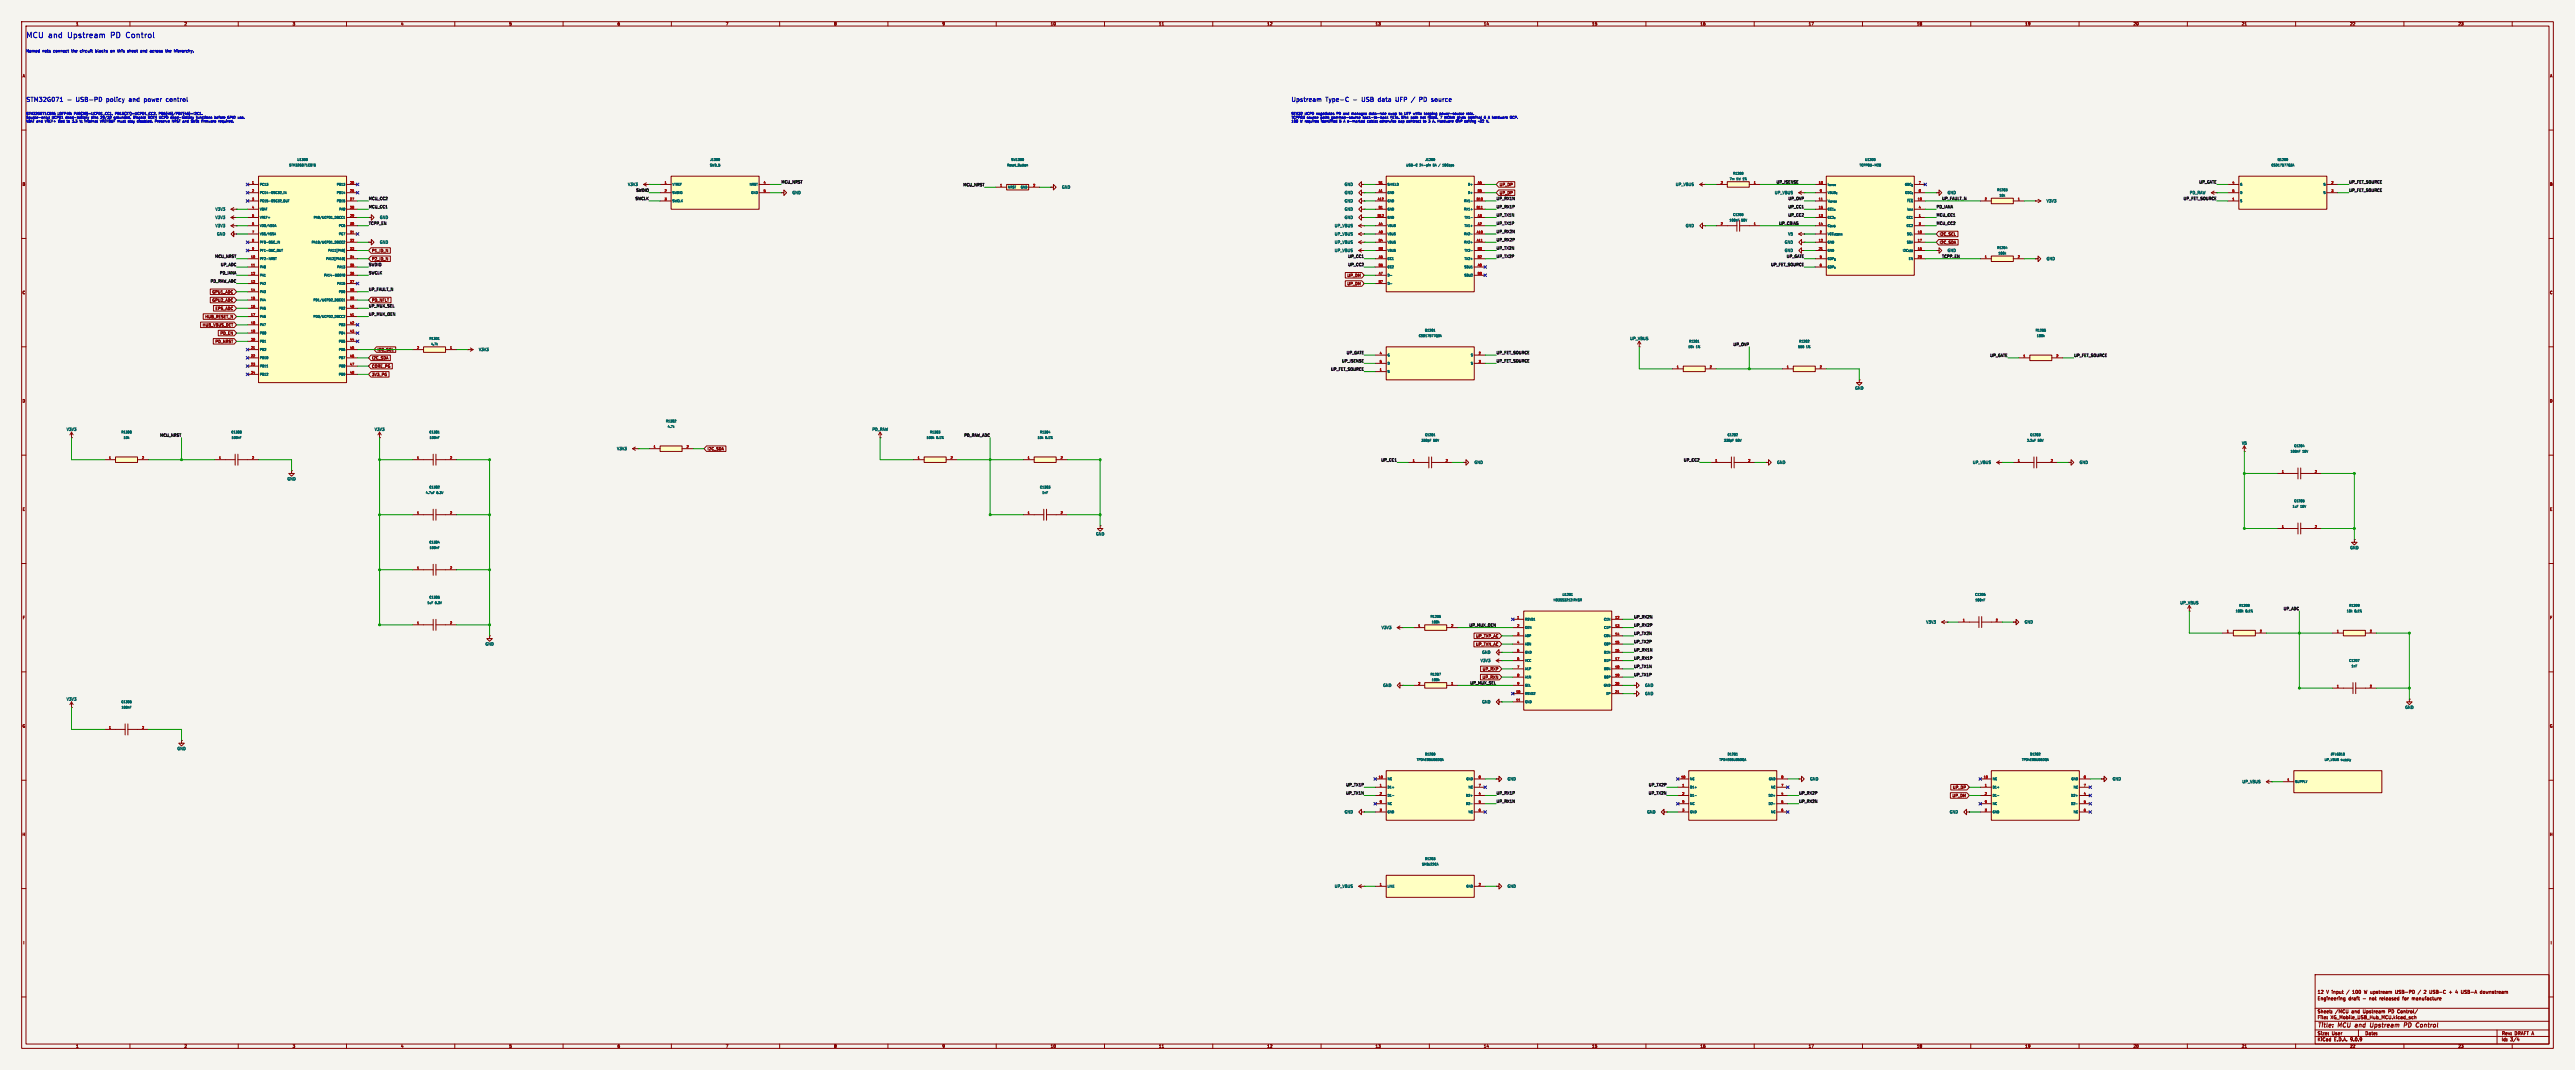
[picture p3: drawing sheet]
<svg xmlns="http://www.w3.org/2000/svg" width="1189mm" height="494mm" viewBox="0 0 1189 494" stroke-linecap="round" stroke-linejoin="round" font-family="sans-serif">
<defs><g id="words">
<g font-size="3.5" fill="#0000c2">
<text x="12" y="18">MCU and</text>
<text x="31" y="18">Upstream</text>
<text x="51" y="18">PD Control</text>
</g>
<g font-size="2.8" fill="#0000c2">
<text x="12" y="47">STM32G071</text>
<text x="35" y="47">USB-PD</text>
<text x="49" y="47">policy</text>
<text x="59" y="47">and</text>
<text x="66" y="47">power</text>
<text x="77" y="47">control</text>
<text x="596" y="47">Upstream</text>
<text x="612" y="47">Type-C</text>
<text x="629" y="47">USB data</text>
<text x="644" y="47">UFP /</text>
<text x="655" y="47">PD source</text>
</g>
<g font-size="2.8" fill="#840000">
<text x="1070" y="475">Title:</text>
<text x="1080" y="475">MCU</text>
<text x="1088" y="475">and</text>
<text x="1096" y="475">Upstream</text>
<text x="1113" y="475">PD</text>
<text x="1119" y="475">Control</text>
</g>
<g font-size="2.1" fill="#840000">
<text x="1070" y="462">Engineering</text>
<text x="1070" y="459">12</text>
<text x="1074" y="459">V input</text>
<text x="1084" y="459">/</text>
<text x="1084" y="462">draft</text>
<text x="1087" y="459">100</text>
<text x="1091" y="462">-</text>
<text x="1092" y="459">W upstream</text>
<text x="1094" y="462">not</text>
<text x="1099" y="462">released</text>
<text x="1107" y="459">USB-PD</text>
<text x="1110" y="462">for</text>
<text x="1114" y="462">manufacture</text>
<text x="1120" y="459">2</text>
<text x="1123" y="459">USB-C</text>
<text x="1135" y="459">4</text>
<text x="1138" y="459">USB-A</text>
<text x="1147" y="459">downstream</text>
<text x="1070" y="468">Sheet:</text>
<text x="1078" y="468">/MCU</text>
<text x="1086" y="468">and</text>
<text x="1091" y="468">Upstream</text>
<text x="1103" y="468">PD Control/</text>
<text x="1070" y="470">File:</text>
<text x="1076" y="470">XG_Mobile_USB_Hub_MCU.kicad_sch</text>
<text x="1070" y="478">Size:</text>
<text x="1077" y="478">User</text>
<text x="1092" y="478">Date:</text>
<text x="1155" y="478">Rev:</text>
<text x="1161" y="478">DRAFT A</text>
<text x="1070" y="481">KiCad</text>
<text x="1078" y="481">E.D.A.</text>
<text x="1085" y="481">9.0.9</text>
<text x="1155" y="481">Id:</text>
<text x="1159" y="481">3/4</text>
</g>
<g font-size="1.8" fill="#840000">
<text x="35" y="12">1</text>
<text x="85" y="12">2</text>
<text x="135" y="12">3</text>
<text x="185" y="12">4</text>
<text x="235" y="12">5</text>
<text x="285" y="12">6</text>
<text x="335" y="12">7</text>
<text x="385" y="12">8</text>
<text x="435" y="12">9</text>
<text x="485" y="12">10</text>
<text x="535" y="12">11</text>
<text x="585" y="12">12</text>
<text x="635" y="12">13</text>
<text x="685" y="12">14</text>
<text x="735" y="12">15</text>
<text x="785" y="12">16</text>
<text x="835" y="12">17</text>
<text x="885" y="12">18</text>
<text x="935" y="12">19</text>
<text x="985" y="12">20</text>
<text x="1035" y="12">21</text>
<text x="1085" y="12">22</text>
<text x="1135" y="12">23</text>
<text x="10" y="36">A</text>
<text x="1177" y="36">A</text>
<text x="10" y="86">B</text>
<text x="692" y="90">UP_DP</text>
<text x="692" y="86">UP_DP</text>
<text x="1177" y="86">B</text>
<text x="896" y="113">I2C_SDA</text>
<text x="896" y="109">I2C_SCL</text>
<text x="172" y="117">P1_ID_N</text>
<text x="172" y="120">P2_ID_N</text>
<text x="622" y="128">UP_DM</text>
<text x="622" y="132">UP_DM</text>
<text x="10" y="136">C</text>
<text x="98" y="136">GPU1_ADC</text>
<text x="1177" y="136">C</text>
<text x="98" y="139">GPU2_ADC</text>
<text x="99" y="143">EPS_ADC</text>
<text x="172" y="139">PD_NFLT</text>
<text x="95" y="147">HUB_RESET_N</text>
<text x="93" y="151">HUB_VBUS_DET</text>
<text x="102" y="155">PD_EN</text>
<text x="99" y="158">PD_NRST</text>
<text x="172" y="166">I2C_SDA</text>
<text x="174" y="162">I2C_SCL</text>
<text x="172" y="170">CORE_PG</text>
<text x="172" y="174">3V3_PG</text>
<text x="10" y="186">D</text>
<text x="1177" y="186">D</text>
<text x="327" y="208">I2C_SDA</text>
<text x="10" y="236">E</text>
<text x="1177" y="236">E</text>
<text x="10" y="286">F</text>
<text x="1177" y="286">F</text>
<text x="681" y="298">UP_TXN_AC</text>
<text x="681" y="294">UP_TXP_AC</text>
<text x="684" y="310">UP_RXP</text>
<text x="684" y="313">UP_RXN</text>
<text x="10" y="336">G</text>
<text x="1177" y="336">G</text>
<text x="902" y="364">UP_DP</text>
<text x="901" y="368">UP_DM</text>
<text x="10" y="386">H</text>
<text x="1177" y="386">H</text>
<text x="11" y="436">I</text>
<text x="1178" y="436">I</text>
<text x="35" y="484">1</text>
<text x="85" y="484">2</text>
<text x="135" y="484">3</text>
<text x="185" y="484">4</text>
<text x="235" y="484">5</text>
<text x="285" y="484">6</text>
<text x="335" y="484">7</text>
<text x="385" y="484">8</text>
<text x="435" y="484">9</text>
<text x="485" y="484">10</text>
<text x="535" y="484">11</text>
<text x="585" y="484">12</text>
<text x="635" y="484">13</text>
<text x="685" y="484">14</text>
<text x="735" y="484">15</text>
<text x="785" y="484">16</text>
<text x="835" y="484">17</text>
<text x="885" y="484">18</text>
<text x="935" y="484">19</text>
<text x="985" y="484">20</text>
<text x="1035" y="484">21</text>
<text x="1085" y="484">22</text>
<text x="1135" y="484">23</text>
</g>
<g font-size="1.8" fill="#0000c2">
<text x="12" y="24">Named</text>
<text x="20" y="24">nets</text>
<text x="25" y="24">connect</text>
<text x="33" y="24">the</text>
<text x="37" y="24">circuit</text>
<text x="45" y="24">blocks</text>
<text x="52" y="24">on</text>
<text x="55" y="24">this</text>
<text x="60" y="24">sheet</text>
<text x="66" y="24">and</text>
<text x="71" y="24">across</text>
<text x="78" y="24">the</text>
<text x="83" y="24">hierarchy.</text>
</g>
<g font-size="1.8" fill="#006464">
<text x="290" y="86">V3V3</text>
<text x="366" y="90">GND</text>
<text x="490" y="87">GND</text>
<text x="621" y="90">GND</text>
<text x="621" y="86">GND</text>
<text x="774" y="86">UP_VBUS</text>
<text x="819" y="90">UP_VBUS</text>
<text x="899" y="90">GND</text>
<text x="1011" y="90">PD_RAW</text>
<text x="621" y="94">GND</text>
<text x="945" y="94">V3V3</text>
<text x="99" y="101">V3V3</text>
<text x="99" y="97">V3V3</text>
<text x="175" y="101">GND</text>
<text x="621" y="97">GND</text>
<text x="621" y="101">GND</text>
<text x="99" y="105">V3V3</text>
<text x="616" y="105">UP_VBUS</text>
<text x="778" y="105">GND</text>
<text x="100" y="109">GND</text>
<text x="175" y="113">GND</text>
<text x="616" y="109">UP_VBUS</text>
<text x="616" y="113">UP_VBUS</text>
<text x="824" y="113">GND</text>
<text x="826" y="109">V5</text>
<text x="616" y="116">UP_VBUS</text>
<text x="824" y="116">GND</text>
<text x="899" y="116">GND</text>
<text x="945" y="120">GND</text>
<text x="753" y="157">UP_VBUS</text>
<text x="221" y="162">V3V3</text>
<text x="856" y="180">GND</text>
<text x="31" y="199">V3V3</text>
<text x="173" y="199">V3V3</text>
<text x="403" y="199">PD_RAW</text>
<text x="285" y="208">V3V3</text>
<text x="1035" y="205">V5</text>
<text x="681" y="214">GND</text>
<text x="820" y="214">GND</text>
<text x="911" y="214">UP_VBUS</text>
<text x="960" y="214">GND</text>
<text x="133" y="222">GND</text>
<text x="506" y="247">GND</text>
<text x="1085" y="254">GND</text>
<text x="1007" y="279">UP_VBUS</text>
<text x="889" y="288">V3V3</text>
<text x="935" y="288">GND</text>
<text x="638" y="290">V3V3</text>
<text x="224" y="298">GND</text>
<text x="684" y="306">V3V3</text>
<text x="684" y="302">GND</text>
<text x="639" y="317">GND</text>
<text x="759" y="317">GND</text>
<text x="31" y="323">V3V3</text>
<text x="759" y="321">GND</text>
<text x="684" y="325">GND</text>
<text x="1110" y="327">GND</text>
<text x="82" y="346">GND</text>
<text x="696" y="360">GND</text>
<text x="836" y="360">GND</text>
<text x="975" y="360">GND</text>
<text x="1035" y="362">UP_VBUS</text>
<text x="621" y="376">GND</text>
<text x="760" y="376">GND</text>
<text x="900" y="376">GND</text>
<text x="616" y="410">UP_VBUS</text>
<text x="696" y="410">GND</text>
</g>
<g font-size="1.8" fill="#0f0f0f">
<text x="294" y="89">SWDIO</text>
<text x="361" y="85">MCU_NRST</text>
<text x="445" y="86">MCU_NRST</text>
<text x="820" y="85">UP_ISENSE</text>
<text x="1015" y="85">UP_GATE</text>
<text x="1085" y="89">UP_FET_SOURCE</text>
<text x="1085" y="85">UP_FET_SOURCE</text>
<text x="170" y="92">MCU_CC2</text>
<text x="293" y="92">SWCLK</text>
<text x="691" y="92">UP_RX1N</text>
<text x="826" y="92">UP_OVP</text>
<text x="897" y="92">UP_FAULT_N</text>
<text x="1008" y="92">UP_FET_SOURCE</text>
<text x="170" y="96">MCU_CC1</text>
<text x="691" y="96">UP_RX1P</text>
<text x="691" y="100">UP_TX1N</text>
<text x="826" y="96">UP_CC1</text>
<text x="826" y="100">UP_CC2</text>
<text x="894" y="96">PD_IANA</text>
<text x="894" y="100">MCU_CC1</text>
<text x="170" y="104">TCPP_EN</text>
<text x="691" y="104">UP_TX1P</text>
<text x="691" y="108">UP_RX2N</text>
<text x="821" y="104">UP_CBIAS</text>
<text x="894" y="104">MCU_CC2</text>
<text x="691" y="111">UP_RX2P</text>
<text x="99" y="119">MCU_NRST</text>
<text x="622" y="119">UP_CC1</text>
<text x="691" y="115">UP_TX2N</text>
<text x="691" y="119">UP_TX2P</text>
<text x="825" y="119">UP_GATE</text>
<text x="897" y="119">TCPP_EN</text>
<text x="102" y="123">UP_ADC</text>
<text x="170" y="123">SWDIO</text>
<text x="622" y="123">UP_CC2</text>
<text x="818" y="123">UP_FET_SOURCE</text>
<text x="97" y="130">PD_RAW_ADC</text>
<text x="101" y="127">PD_IANA</text>
<text x="170" y="127">SWCLK</text>
<text x="170" y="134">UP_FAULT_N</text>
<text x="170" y="142">UP_MUX_SEL</text>
<text x="170" y="146">UP_MUX_OEN</text>
<text x="800" y="160">UP_OVP</text>
<text x="619" y="167">UP_ISENSE</text>
<text x="622" y="164">UP_GATE</text>
<text x="691" y="164">UP_FET_SOURCE</text>
<text x="691" y="167">UP_FET_SOURCE</text>
<text x="919" y="165">UP_GATE</text>
<text x="958" y="165">UP_FET_SOURCE</text>
<text x="614" y="171">UP_FET_SOURCE</text>
<text x="74" y="202">MCU_NRST</text>
<text x="445" y="202">PD_RAW_ADC</text>
<text x="638" y="213">UP_CC1</text>
<text x="777" y="213">UP_CC2</text>
<text x="1054" y="282">UP_ADC</text>
<text x="754" y="285">UP_RX2N</text>
<text x="678" y="289">UP_MUX_OEN</text>
<text x="754" y="289">UP_RX2P</text>
<text x="754" y="293">UP_TX2N</text>
<text x="754" y="297">UP_TX2P</text>
<text x="754" y="301">UP_RX1N</text>
<text x="754" y="304">UP_RX1P</text>
<text x="754" y="308">UP_TX1N</text>
<text x="679" y="316">UP_MUX_SEL</text>
<text x="754" y="312">UP_TX1P</text>
<text x="621" y="363">UP_TX1P</text>
<text x="761" y="363">UP_TX2P</text>
<text x="621" y="367">UP_TX1N</text>
<text x="691" y="371">UP_RX1N</text>
<text x="691" y="367">UP_RX1P</text>
<text x="761" y="367">UP_TX2N</text>
<text x="831" y="371">UP_RX2N</text>
<text x="831" y="367">UP_RX2P</text>
</g>
<g font-size="1.5" fill="#0000c2">
<text x="12" y="53">STM32G071CBT6</text>
<text x="27" y="53">LQFP48:</text>
<text x="34" y="53">PA8(28)=UCPD1_CC1,</text>
<text x="54" y="53">PB15(27)=UCPD1_CC2,</text>
<text x="74" y="53">PB6(45)/PB7(46)=I2C1.</text>
<text x="596" y="53">STM32</text>
<text x="603" y="53">UCPD</text>
<text x="608" y="53">negotiates</text>
<text x="618" y="53">PD</text>
<text x="621" y="53">and</text>
<text x="625" y="53">manages</text>
<text x="633" y="53">data-role</text>
<text x="643" y="53">swap</text>
<text x="648" y="53">to</text>
<text x="650" y="53">UFP</text>
<text x="655" y="53">while</text>
<text x="660" y="53">keeping</text>
<text x="667" y="53">power-source</text>
<text x="680" y="53">role.</text>
<text x="12" y="55">Source-only:</text>
<text x="12" y="57">VBAT and</text>
<text x="21" y="57">VREF+</text>
<text x="24" y="55">UCPD1</text>
<text x="27" y="57">tied</text>
<text x="31" y="55">dead-battery</text>
<text x="32" y="57">to</text>
<text x="34" y="57">3.3</text>
<text x="38" y="57">V;</text>
<text x="40" y="57">internal</text>
<text x="43" y="55">pins</text>
<text x="47" y="55">29/32</text>
<text x="48" y="57">VREFBUF</text>
<text x="54" y="55">grounded.</text>
<text x="56" y="57">must</text>
<text x="61" y="57">stay</text>
<text x="63" y="55">Disable</text>
<text x="66" y="57">disabled.</text>
<text x="70" y="55">BOTH UCPD</text>
<text x="74" y="57">Preserve</text>
<text x="81" y="55">dead-battery</text>
<text x="82" y="57">NRST and</text>
<text x="92" y="57">SWD; firmware</text>
<text x="93" y="55">functions</text>
<text x="101" y="55">before</text>
<text x="105" y="57">required.</text>
<text x="108" y="55">GPIO</text>
<text x="113" y="55">use.</text>
<text x="596" y="55">TCPP03</text>
<text x="596" y="57">100</text>
<text x="600" y="57">W requires</text>
<text x="604" y="55">source</text>
<text x="610" y="55">path:</text>
<text x="610" y="57">identified</text>
<text x="615" y="55">common-source</text>
<text x="619" y="57">5</text>
<text x="621" y="57">A e-marked</text>
<text x="630" y="55">back-to-back</text>
<text x="633" y="57">cable;</text>
<text x="639" y="57">otherwise</text>
<text x="643" y="55">FETs.</text>
<text x="648" y="57">cap</text>
<text x="648" y="55">Sink</text>
<text x="652" y="57">contract</text>
<text x="653" y="55">path</text>
<text x="658" y="55">not</text>
<text x="660" y="57">to</text>
<text x="661" y="55">fitted.</text>
<text x="662" y="57">3</text>
<text x="664" y="57">A.</text>
<text x="667" y="57">Hardware</text>
<text x="667" y="55">7</text>
<text x="669" y="55">mOhm</text>
<text x="675" y="55">gives</text>
<text x="676" y="57">OVP ceiling</text>
<text x="681" y="55">nominal</text>
<text x="686" y="57">~22</text>
<text x="688" y="55">6</text>
<text x="690" y="55">A hardware</text>
<text x="701" y="55">OCP.</text>
</g>
<g font-size="1.4" fill="#006464">
<text x="133" y="77">STM32G071CBT6</text>
<text x="137" y="74">U1300</text>
<text x="328" y="77">SWD_5</text>
<text x="328" y="74">J1300</text>
<text x="465" y="77">Reset_Button</text>
<text x="467" y="74">SW1300</text>
<text x="649" y="77">USB-C</text>
<text x="655" y="77">24-pin</text>
<text x="658" y="74">J1200</text>
<text x="662" y="77">5A</text>
<text x="667" y="77">10Gbps</text>
<text x="858" y="77">TCPP03-M20</text>
<text x="861" y="74">U1200</text>
<text x="1049" y="77">CSD17577Q3A</text>
<text x="1052" y="74">Q1200</text>
<text x="799" y="83">7m</text>
<text x="800" y="81">R1200</text>
<text x="802" y="83">1W</text>
<text x="805" y="83">1%</text>
<text x="120" y="86">PC13</text>
<text x="120" y="90">PC14-OSC32_IN</text>
<text x="155" y="86">PB13</text>
<text x="155" y="90">PB14</text>
<text x="310" y="86">VTREF</text>
<text x="310" y="90">SWDIO</text>
<text x="346" y="86">NRST</text>
<text x="347" y="90">GND</text>
<text x="465" y="87">NRST</text>
<text x="471" y="87">GND</text>
<text x="641" y="86">SHIELD</text>
<text x="641" y="90">GND</text>
<text x="678" y="86">D+</text>
<text x="678" y="90">D+</text>
<text x="844" y="86">I_{sense}</text>
<text x="844" y="90">VBUS_{c}</text>
<text x="879" y="86">GDC_{g}</text>
<text x="879" y="90">GDC_{s}</text>
<text x="922" y="88">R1203</text>
<text x="1034" y="86">G</text>
<text x="1034" y="90">D</text>
<text x="1073" y="86">S</text>
<text x="1073" y="90">S</text>
<text x="120" y="93">PC15-OSC32_OUT</text>
<text x="155" y="93">PB15</text>
<text x="310" y="93">SWCLK</text>
<text x="641" y="93">GND</text>
<text x="676" y="93">RX1-</text>
<text x="844" y="93">V_{sense}</text>
<text x="880" y="93">~{FLG}</text>
<text x="923" y="91">10k</text>
<text x="1034" y="93">S</text>
<text x="120" y="97">VBAT</text>
<text x="120" y="101">VREF+</text>
<text x="145" y="101">PA9/UCPD1_DBCC1</text>
<text x="156" y="97">PA8</text>
<text x="641" y="97">GND</text>
<text x="641" y="101">GND</text>
<text x="676" y="97">RX1+</text>
<text x="676" y="101">TX1-</text>
<text x="800" y="100">C1200</text>
<text x="844" y="97">CC1_{c}</text>
<text x="844" y="101">CC2_{c}</text>
<text x="880" y="101">CC1</text>
<text x="880" y="97">I_{ANA}</text>
<text x="120" y="105">VDD/VDDA</text>
<text x="156" y="105">PC6</text>
<text x="641" y="105">VBUS</text>
<text x="676" y="105">TX1+</text>
<text x="798" y="102">100nF</text>
<text x="804" y="102">50V</text>
<text x="844" y="105">C_{BIAS}</text>
<text x="880" y="105">CC2</text>
<text x="120" y="109">VSS/VSSA</text>
<text x="120" y="113">PF0-OSC_IN</text>
<text x="144" y="113">PA10/UCPD1_DBCC2</text>
<text x="156" y="109">PC7</text>
<text x="641" y="109">VBUS</text>
<text x="641" y="113">VBUS</text>
<text x="676" y="109">RX2-</text>
<text x="676" y="113">RX2+</text>
<text x="844" y="109">VCC_{VCONN}</text>
<text x="844" y="113">GND</text>
<text x="880" y="113">SDA</text>
<text x="880" y="109">SCL</text>
<text x="120" y="116">PF1-OSC_OUT</text>
<text x="151" y="116">PA11[PA9]</text>
<text x="641" y="116">VBUS</text>
<text x="676" y="116">TX2-</text>
<text x="844" y="116">GND</text>
<text x="878" y="116">I2C_{ADD}</text>
<text x="922" y="115">R1204</text>
<text x="923" y="118">100k</text>
<text x="120" y="120">PF2-NRST</text>
<text x="120" y="124">PA0</text>
<text x="150" y="120">PA12[PA10]</text>
<text x="155" y="124">PA13</text>
<text x="641" y="120">CC1</text>
<text x="641" y="124">CC2</text>
<text x="676" y="124">SBU1</text>
<text x="676" y="120">TX2+</text>
<text x="844" y="120">GDP_{g}</text>
<text x="844" y="124">GDP_{s}</text>
<text x="881" y="120">EN</text>
<text x="120" y="128">PA1</text>
<text x="120" y="132">PA2</text>
<text x="149" y="128">PA14-BOOT0</text>
<text x="155" y="132">PA15</text>
<text x="641" y="128">D-</text>
<text x="641" y="132">D-</text>
<text x="676" y="128">SBU2</text>
<text x="120" y="135">PA3</text>
<text x="156" y="135">PD0</text>
<text x="120" y="139">PA4</text>
<text x="120" y="143">PA5</text>
<text x="145" y="139">PD1/UCPD2_DBCC1</text>
<text x="156" y="143">PD2</text>
<text x="120" y="147">PA6</text>
<text x="145" y="147">PD3/UCPD2_DBCC2</text>
<text x="120" y="151">PA7</text>
<text x="120" y="154">PB0</text>
<text x="156" y="151">PB3</text>
<text x="156" y="154">PB4</text>
<text x="655" y="156">CSD17577Q3A</text>
<text x="658" y="153">Q1201</text>
<text x="940" y="153">R1205</text>
<text x="940" y="156">100k</text>
<text x="120" y="158">PB1</text>
<text x="156" y="158">PB5</text>
<text x="198" y="157">R1301</text>
<text x="199" y="159">4.7k</text>
<text x="779" y="161">10k</text>
<text x="780" y="158">R1201</text>
<text x="783" y="161">1%</text>
<text x="830" y="161">560</text>
<text x="831" y="158">R1202</text>
<text x="834" y="161">1%</text>
<text x="120" y="162">PB2</text>
<text x="120" y="166">PB10</text>
<text x="156" y="162">PB6</text>
<text x="156" y="166">PB7</text>
<text x="641" y="165">G</text>
<text x="679" y="165">S</text>
<text x="120" y="170">PB11</text>
<text x="120" y="173">PB12</text>
<text x="156" y="170">PB8</text>
<text x="156" y="173">PB9</text>
<text x="641" y="168">D</text>
<text x="641" y="172">S</text>
<text x="679" y="168">S</text>
<text x="307" y="195">R1302</text>
<text x="308" y="198">4.7k</text>
<text x="56" y="200">R1300</text>
<text x="57" y="203">10k</text>
<text x="107" y="200">C1300</text>
<text x="107" y="203">100nF</text>
<text x="198" y="200">C1301</text>
<text x="198" y="203">100nF</text>
<text x="428" y="203">100k</text>
<text x="429" y="200">R1303</text>
<text x="432" y="203">0.1%</text>
<text x="479" y="203">10k</text>
<text x="480" y="200">R1304</text>
<text x="483" y="203">0.1%</text>
<text x="656" y="204">330pF</text>
<text x="658" y="201">C1201</text>
<text x="662" y="204">50V</text>
<text x="796" y="204">330pF</text>
<text x="798" y="201">C1202</text>
<text x="802" y="204">50V</text>
<text x="936" y="204">2.2uF</text>
<text x="937" y="201">C1203</text>
<text x="941" y="204">50V</text>
<text x="1058" y="209">100nF</text>
<text x="1059" y="206">C1204</text>
<text x="1063" y="209">10V</text>
<text x="198" y="226">C1302</text>
<text x="480" y="226">C1303</text>
<text x="196" y="228">4.7uF</text>
<text x="202" y="228">6.3V</text>
<text x="481" y="228">1nF</text>
<text x="1059" y="232">C1205</text>
<text x="1058" y="234">1uF</text>
<text x="1062" y="234">10V</text>
<text x="198" y="251">C1304</text>
<text x="198" y="253">100nF</text>
<text x="721" y="275">U1201</text>
<text x="912" y="275">C1206</text>
<text x="197" y="279">1uF</text>
<text x="198" y="276">C1305</text>
<text x="201" y="279">6.3V</text>
<text x="717" y="278">HD3SS3212IRKSR</text>
<text x="912" y="278">100nF</text>
<text x="1034" y="280">R1208</text>
<text x="1085" y="280">R1209</text>
<text x="660" y="285">R1206</text>
<text x="661" y="288">100k</text>
<text x="704" y="286">RSVD1</text>
<text x="740" y="286">C1N</text>
<text x="1032" y="283">100k</text>
<text x="1037" y="283">0.1%</text>
<text x="1083" y="283">10k</text>
<text x="1087" y="283">0.1%</text>
<text x="704" y="290">OEN</text>
<text x="741" y="290">C1P</text>
<text x="704" y="294">A0P</text>
<text x="704" y="298">A0N</text>
<text x="740" y="294">C0N</text>
<text x="741" y="298">C0P</text>
<text x="704" y="302">GND</text>
<text x="704" y="306">VCC</text>
<text x="740" y="302">B1N</text>
<text x="741" y="306">B1P</text>
<text x="1085" y="306">C1207</text>
<text x="660" y="312">R1207</text>
<text x="704" y="309">A1P</text>
<text x="740" y="309">B0N</text>
<text x="1086" y="308">1nF</text>
<text x="661" y="314">100k</text>
<text x="704" y="313">A1N</text>
<text x="704" y="317">SEL</text>
<text x="740" y="317">GND</text>
<text x="741" y="313">B0P</text>
<text x="704" y="321">RSVD2</text>
<text x="742" y="321">EP</text>
<text x="56" y="325">C1306</text>
<text x="56" y="327">100nF</text>
<text x="704" y="325">GND</text>
<text x="654" y="351">TPD4E05U06DQA</text>
<text x="658" y="349">D1200</text>
<text x="794" y="351">TPD4E05U06DQA</text>
<text x="798" y="349">D1201</text>
<text x="933" y="351">TPD4E05U06DQA</text>
<text x="937" y="349">D1202</text>
<text x="1073" y="351">UP_VBUS</text>
<text x="1076" y="349">#FLG010</text>
<text x="1081" y="351">supply</text>
<text x="641" y="360">NC</text>
<text x="641" y="364">D1+</text>
<text x="677" y="360">GND</text>
<text x="678" y="364">NC</text>
<text x="780" y="360">NC</text>
<text x="780" y="364">D1+</text>
<text x="817" y="360">GND</text>
<text x="818" y="364">NC</text>
<text x="920" y="360">NC</text>
<text x="920" y="364">D1+</text>
<text x="956" y="360">GND</text>
<text x="957" y="364">NC</text>
<text x="1060" y="361">SUPPLY</text>
<text x="641" y="368">D1-</text>
<text x="641" y="372">NC</text>
<text x="677" y="368">D2+</text>
<text x="677" y="372">D2-</text>
<text x="780" y="368">D1-</text>
<text x="780" y="372">NC</text>
<text x="816" y="368">D2+</text>
<text x="816" y="372">D2-</text>
<text x="920" y="368">D1-</text>
<text x="920" y="372">NC</text>
<text x="956" y="368">D2+</text>
<text x="956" y="372">D2-</text>
<text x="641" y="375">GND</text>
<text x="678" y="375">NC</text>
<text x="780" y="375">GND</text>
<text x="818" y="375">NC</text>
<text x="920" y="375">GND</text>
<text x="957" y="375">NC</text>
<text x="656" y="400">SMBJ22CA</text>
<text x="658" y="397">D1203</text>
<text x="641" y="410">LINE</text>
<text x="677" y="410">GND</text>
</g>
<g font-size="1.4" fill="#a90000">
<text x="116" y="85">1</text>
<text x="116" y="89">2</text>
<text x="161" y="85">25</text>
<text x="161" y="89">26</text>
<text x="307" y="85">1</text>
<text x="307" y="89">2</text>
<text x="352" y="85">4</text>
<text x="352" y="89">5</text>
<text x="462" y="86">1</text>
<text x="477" y="86">2</text>
<text x="636" y="85">S1</text>
<text x="637" y="89">A1</text>
<text x="682" y="89">B6</text>
<text x="682" y="85">A6</text>
<text x="794" y="85">2</text>
<text x="810" y="85">1</text>
<text x="840" y="85">10</text>
<text x="840" y="89">9</text>
<text x="886" y="85">7</text>
<text x="886" y="89">8</text>
<text x="1031" y="85">4</text>
<text x="1031" y="89">5</text>
<text x="1076" y="85">2</text>
<text x="1076" y="89">3</text>
<text x="116" y="92">3</text>
<text x="161" y="92">27</text>
<text x="307" y="92">3</text>
<text x="636" y="92">A12</text>
<text x="682" y="92">B10</text>
<text x="840" y="92">11</text>
<text x="885" y="92">19</text>
<text x="916" y="92">2</text>
<text x="932" y="92">1</text>
<text x="1031" y="92">1</text>
<text x="116" y="96">4</text>
<text x="116" y="100">5</text>
<text x="161" y="96">28</text>
<text x="161" y="100">29</text>
<text x="636" y="100">B12</text>
<text x="636" y="96">B1</text>
<text x="682" y="96">B11</text>
<text x="682" y="100">A3</text>
<text x="840" y="96">15</text>
<text x="840" y="100">13</text>
<text x="886" y="96">4</text>
<text x="886" y="100">1</text>
<text x="116" y="104">6</text>
<text x="116" y="108">7</text>
<text x="161" y="104">30</text>
<text x="161" y="108">31</text>
<text x="637" y="104">A4</text>
<text x="637" y="108">A9</text>
<text x="682" y="108">A10</text>
<text x="682" y="104">A2</text>
<text x="794" y="104">2</text>
<text x="810" y="104">1</text>
<text x="840" y="104">14</text>
<text x="840" y="108">2</text>
<text x="885" y="108">18</text>
<text x="886" y="104">3</text>
<text x="116" y="112">8</text>
<text x="161" y="112">32</text>
<text x="636" y="112">B4</text>
<text x="682" y="112">A11</text>
<text x="840" y="112">12</text>
<text x="885" y="112">17</text>
<text x="116" y="119">10</text>
<text x="116" y="115">9</text>
<text x="161" y="115">33</text>
<text x="161" y="119">34</text>
<text x="636" y="115">B9</text>
<text x="637" y="119">A5</text>
<text x="682" y="115">B3</text>
<text x="682" y="119">B2</text>
<text x="840" y="115">21</text>
<text x="840" y="119">5</text>
<text x="885" y="115">16</text>
<text x="885" y="119">20</text>
<text x="916" y="119">1</text>
<text x="932" y="119">2</text>
<text x="116" y="123">11</text>
<text x="161" y="123">35</text>
<text x="636" y="123">B5</text>
<text x="682" y="123">A8</text>
<text x="840" y="123">6</text>
<text x="116" y="127">12</text>
<text x="116" y="131">13</text>
<text x="161" y="127">36</text>
<text x="161" y="131">37</text>
<text x="636" y="131">B7</text>
<text x="637" y="127">A7</text>
<text x="682" y="127">B8</text>
<text x="116" y="134">14</text>
<text x="161" y="134">38</text>
<text x="116" y="138">15</text>
<text x="116" y="142">16</text>
<text x="161" y="138">39</text>
<text x="161" y="142">40</text>
<text x="116" y="146">17</text>
<text x="116" y="150">18</text>
<text x="161" y="146">41</text>
<text x="161" y="150">42</text>
<text x="116" y="153">19</text>
<text x="161" y="153">43</text>
<text x="116" y="157">20</text>
<text x="116" y="161">21</text>
<text x="161" y="157">44</text>
<text x="161" y="161">45</text>
<text x="192" y="161">2</text>
<text x="208" y="161">1</text>
<text x="116" y="165">22</text>
<text x="161" y="165">46</text>
<text x="637" y="164">4</text>
<text x="637" y="167">5</text>
<text x="683" y="164">2</text>
<text x="683" y="167">3</text>
<text x="934" y="165">1</text>
<text x="949" y="165">2</text>
<text x="116" y="169">23</text>
<text x="116" y="172">24</text>
<text x="161" y="169">47</text>
<text x="161" y="172">48</text>
<text x="637" y="171">1</text>
<text x="774" y="170">1</text>
<text x="789" y="170">2</text>
<text x="825" y="170">1</text>
<text x="840" y="170">2</text>
<text x="302" y="207">1</text>
<text x="317" y="207">2</text>
<text x="50" y="212">1</text>
<text x="65" y="212">2</text>
<text x="101" y="212">1</text>
<text x="116" y="212">2</text>
<text x="192" y="212">1</text>
<text x="208" y="212">2</text>
<text x="424" y="212">1</text>
<text x="439" y="212">2</text>
<text x="474" y="212">1</text>
<text x="490" y="212">2</text>
<text x="652" y="213">1</text>
<text x="667" y="213">2</text>
<text x="792" y="213">1</text>
<text x="807" y="213">2</text>
<text x="932" y="213">1</text>
<text x="947" y="213">2</text>
<text x="1053" y="218">1</text>
<text x="1069" y="218">2</text>
<text x="192" y="237">1</text>
<text x="208" y="237">2</text>
<text x="474" y="237">1</text>
<text x="490" y="237">2</text>
<text x="1053" y="244">1</text>
<text x="1069" y="244">2</text>
<text x="192" y="263">1</text>
<text x="208" y="263">2</text>
<text x="700" y="286">1</text>
<text x="746" y="286">12</text>
<text x="906" y="287">1</text>
<text x="921" y="287">2</text>
<text x="192" y="288">1</text>
<text x="208" y="288">2</text>
<text x="655" y="289">1</text>
<text x="670" y="289">2</text>
<text x="700" y="289">2</text>
<text x="700" y="293">3</text>
<text x="746" y="289">13</text>
<text x="746" y="293">14</text>
<text x="1028" y="292">1</text>
<text x="1043" y="292">2</text>
<text x="1079" y="292">1</text>
<text x="1094" y="292">2</text>
<text x="700" y="297">4</text>
<text x="746" y="297">15</text>
<text x="700" y="301">5</text>
<text x="700" y="305">6</text>
<text x="746" y="301">16</text>
<text x="746" y="305">17</text>
<text x="700" y="308">7</text>
<text x="746" y="308">18</text>
<text x="655" y="316">2</text>
<text x="670" y="316">1</text>
<text x="700" y="312">8</text>
<text x="700" y="316">9</text>
<text x="746" y="312">19</text>
<text x="746" y="316">20</text>
<text x="1079" y="317">1</text>
<text x="1094" y="317">2</text>
<text x="700" y="320">10</text>
<text x="700" y="324">11</text>
<text x="746" y="320">21</text>
<text x="50" y="336">1</text>
<text x="65" y="336">2</text>
<text x="636" y="359">10</text>
<text x="683" y="359">8</text>
<text x="776" y="359">10</text>
<text x="822" y="359">8</text>
<text x="916" y="359">10</text>
<text x="962" y="359">8</text>
<text x="637" y="363">1</text>
<text x="683" y="363">7</text>
<text x="777" y="363">1</text>
<text x="822" y="363">7</text>
<text x="916" y="363">1</text>
<text x="962" y="363">7</text>
<text x="1056" y="360">1</text>
<text x="637" y="367">2</text>
<text x="637" y="371">9</text>
<text x="683" y="367">4</text>
<text x="683" y="371">5</text>
<text x="777" y="367">2</text>
<text x="777" y="371">9</text>
<text x="822" y="367">4</text>
<text x="822" y="371">5</text>
<text x="916" y="367">2</text>
<text x="916" y="371">9</text>
<text x="962" y="367">4</text>
<text x="962" y="371">5</text>
<text x="637" y="374">3</text>
<text x="683" y="374">6</text>
<text x="777" y="374">3</text>
<text x="822" y="374">6</text>
<text x="916" y="374">3</text>
<text x="962" y="374">6</text>
<text x="637" y="409">1</text>
<text x="683" y="409">2</text>
</g>
</g></defs>
<path d="M0 0h1189v494h-1189z" fill="#f5f4ef" stroke="#f5f4ef" stroke-width=".46"/>
<g fill="none" stroke="#840000" stroke-width=".46">
<path d="M10 10h1169v474h-1169zM12 12h1165v470h-1165zM60 10v2M110 10v2M160 10v2M210 10v2M260 10v2M310 10v2M360 10v2M410 10v2M460 10v2M510 10v2"/>
<path d="M537 12h.1M560 10v2M610 10v2M660 10v2M710 10v2M760 10v2M810 10v2M860 10v2M910 10v2M960 10v2M1010 10v2M1037 12h.1"/>
<path d="M1060 10v2M1110 10v2M1160 10v2M10 60h2M1177 60h2M10 110h2M1177 110h2M10 160h2M1177 160h2M10 210h2M1177 210h2M10 260h2"/>
<path d="M190 263h10M200 260v5M201 263h10M201 260v5M1177 260h2M10 310h2M1177 310h2M10 360h2M1177 360h2M10 410h2M1177 410h2M1069 450h108v32h-108z"/>
<path d="M1081 457h1M1082 458h.1M1106 457v1M1106 458h.1M1118 457l-2 2M1119 457h.1M1120 457h-1M1120 458h-1h1M1122 458h.1M1122 458h1M1131 458h1M1132 457v1"/>
<path d="M1134 457v1h1M1135 457v1M1137 458h.1M1137 457v1M1146 457v1h-1l1-1M10 460h2M1069 478h108M1069 475h108M1069 471h108M1069 465h108M1075 470h.1M1075 469h.1"/>
<path d="M1077 467h.1M1083 461h-1v-1h1v2h-1M1084 467h.1M1084 466v1M1088 473v1M1089 460h1M1089 475v3M1089 461h1M1095 474h.1M1095 472v2M1096 474h-1M1101 466v1"/>
<path d="M1111 473h-1M1111 473v-1h-1v2M1111 473h.1M1114 469v1M1114 469h.1M1115 469v1M1115 469h1v1M1115 469h.1M1116 466l-1 2M1118 474h.1M1118 473v1M1118 473h.1"/>
<path d="M1127 461h.1M1127 460h.1M1127 460l-1 1M1153 475v7M1163 479l-1 1h1M1163 479v1M1177 460h2M60 482v2M110 482v2M160 482v2M210 482v2M260 482v2"/>
<path d="M310 482v2M360 482v2M410 482v2M460 482v2M510 482v2M537 483h.1M560 482v2M610 482v2M660 482v2M710 482v2M760 482v2M810 482v2"/>
<path d="M860 482v2M910 482v2M960 482v2M1010 482v2M1037 483h.1M1060 482v2M1110 482v2M1160 482v2"/>
</g>
<path d="M202 250h1M202 253h1M202 252h1M203 250v1" fill="none" stroke="#006464" stroke-width=".46"/>
<path d="M777 169h10v2h-10z" fill="#ffffc2"/>
<path d="M772 170h5M777 169h10v2h-10zM787 170h5M859 175v2h1l-1 1-2-1h2M859 175h.1" fill="none" stroke="#840000" stroke-width=".46"/>
<path d="M784 158h1M784 157h.1M784 157v1" fill="none" stroke="#006464" stroke-width=".46"/>
<path d="M828 169h10v2h-10z" fill="#ffffc2"/>
<path d="M823 170h5M828 169h10v2h-10zM838 170h5" fill="none" stroke="#840000" stroke-width=".46"/>
<path d="M833 160h.1M835 157h.1M835 157v1" fill="none" stroke="#006464" stroke-width=".46"/>
<path d="M798 84h10v2h-10z" fill="#ffffc2"/>
<g fill="none" stroke="#840000" stroke-width=".46">
<path d="M297 85h3M297 85l1 1M298 84l-1 1M300 85h.1M785 85h2M785 85l1 1M786 84l-1 1M787 85h.1M792 85h6M798 84h10v2h-10zM808 85h5M831 89l1 1"/>
<path d="M831 89h2M832 88l-1 1M833 89h.1M170 100h1v-1l2 1-2 2v-2M170 100h.1M786 104v-1l-1 1 1 1v-1h1M787 104h.1M792 104h10M802 102v5M803 104h10M803 102v5M1052 244h9"/>
<path d="M1061 241v5M1062 244h10M1062 241v5M1087 249v1h1l-1 1-1-1h1M1087 249h.1"/>
</g>
<path d="M805 79v1M805 80h.1M805 99h.1M805 99v1M803 102h.1M803 101h.1M1063 231h1M1064 231h.1M1064 232h.1M1064 231v1" fill="none" stroke="#006464" stroke-width=".46"/>
<path d="M310 81h41v16h-41z" fill="#ffffc2"/>
<path d="M305 85h5M305 89h5M305 93h5M310 81h41v16h-41zM351 85h5M351 89h5" fill="none" stroke="#840000" stroke-width=".46"/>
<path d="M332 73h.1M332 74h.1M332 73v1" fill="none" stroke="#006464" stroke-width=".46"/>
<path d="M1082 291h10v2h-10z" fill="#ffffc2"/>
<path d="M1077 292h5M1082 291h10v2h-10zM1092 292h5M1077 318h9M1086 315v5M1088 318h9M1088 315v5" fill="none" stroke="#840000" stroke-width=".46"/>
<path d="M1089 279h.1M1089 280h.1M1089 279v1M1089 304v1" fill="none" stroke="#006464" stroke-width=".46"/>
<path d="M1059 356h41v10h-41z" fill="#ffffc2"/>
<path d="M1059 356h41v10h-41zM1054 361h5" fill="none" stroke="#840000" stroke-width=".46"/>
<path d="M1082 347v1M1082 348h.1M1085 350v1" fill="none" stroke="#006464" stroke-width=".46"/>
<path d="M640 160h41v15h-41z" fill="#ffffc2"/>
<g fill="none" stroke="#840000" stroke-width=".46">
<path d="M361 89h1v-1l1 1-1 1v-1M361 89h.1M635 164h5M635 168h5M635 171h5M640 160h41v15h-41zM681 164h5M681 168h5M650 213h10M660 211v5M661 213h10M661 211v5"/>
<path d="M1048 360l-2 1M1046 361h2M1046 361h3M1049 361h.1"/>
</g>
<path d="M662 153h1M662 152v1M665 155v-1l1 1M665 155h.1M660 203h1M662 201h1M662 200v1" fill="none" stroke="#006464" stroke-width=".46"/>
<path d="M305 206h10v2h-10z" fill="#ffffc2"/>
<g fill="none" stroke="#840000" stroke-width=".46">
<path d="M216 161h.1M216 161h2M217 161h1M218 161l-1 1M292 207h3M292 207l1 1M293 206l-1 1M295 207h.1M300 207h5M305 206h10v2h-10zM315 207h5M676 213h1v-1l1 1-1 2v-2"/>
<path d="M676 213h.1M790 213h9M799 211v5M801 213h9M801 211v5M1113 323v1h1l-1 1-2-1h2M1113 323h.1"/>
</g>
<path d="M311 197h.1M312 194h.1M312 194l-1 1h1M800 203h.1M800 203h1M802 200h.1M802 200v1" fill="none" stroke="#006464" stroke-width=".46"/>
<path d="M196 160h10v3h-10z" fill="#ffffc2"/>
<path d="M629 89v-1l-2 1 2 1v-1h1M630 89h.1M190 161h6M196 160h10v3h-10zM206 161h5M175 199l-1 2M175 199l1 2M175 199v3M175 202h.1M815 213h2v-1l1 1-1 2v-2M815 213h.1" fill="none" stroke="#840000" stroke-width=".46"/>
<path d="M202 159h.1M202 157h1M202 156l1 1" fill="none" stroke="#006464" stroke-width=".46"/>
<path d="M704 282h40v46h-40z" fill="#ffffc2"/>
<g fill="none" stroke="#840000" stroke-width=".46">
<path d="M629 93v-2l-2 2 2 1v-1h1M629 97v-2l-2 2 2 1v-1h1M630 93h.1M630 97h.1M629 100v-1l-2 1 2 2v-2h1M630 100h.1M33 199l-1 2M33 199l1 2M33 199v3M33 202h.1M99 212h10M109 210v5"/>
<path d="M110 212h9M110 210v5M135 217v1h1l-1 2-2-2h2M135 217h.1M698 286h6M698 290h6M698 293h6M698 297h6M704 282h40v46h-40zM744 286h5M744 290h5M744 293h5"/>
<path d="M744 297h5M698 301h6M698 305h6M698 309h6M698 312h6M698 316h6M744 301h5M744 305h5M744 309h5M744 312h5M744 316h5M754 316h2v-1l1 1-1 2v-2"/>
<path d="M754 316h.1M698 320h6M698 324h6M744 320h5M754 320h2v-1l1 1-1 1v-1M754 320h.1"/>
</g>
<path d="M747 320h1M701 323h1" fill="none" stroke="#a90000" stroke-width=".46"/>
<path d="M111 199h.1M111 200h.1M111 199v1M111 202h.1M111 201h.1M726 275h.1M726 274v1M726 274h.1M730 277h.1M730 276v1M730 276h.1" fill="none" stroke="#006464" stroke-width=".46"/>
<path d="M53 211h10v2h-10z" fill="#ffffc2"/>
<path d="M627 108l2 1M627 108h3M627 112l2 1M627 112h3M629 107l-2 1M629 111l-2 1M630 108h.1M630 112h.1M48 212h5M53 211h10v2h-10zM63 212h6" fill="none" stroke="#840000" stroke-width=".46"/>
<path d="M60 199h1M60 200h.1M61 199h.1M61 199l-1 1" fill="none" stroke="#006464" stroke-width=".46"/>
<path d="M919 356h41v22h-41z" fill="#ffffc2"/>
<g fill="none" stroke="#840000" stroke-width=".46">
<path d="M627 104l2 1M627 104h3M627 116h2M627 116h3M629 103l-2 1M629 115l-2 1M630 104h.1M630 116h.1M1011 279l-1 2M1011 279l1 2M1011 279v3M190 288h10"/>
<path d="M200 286v5M201 288h10M201 286v5M226 293v2h1l-1 1-1-1h1M226 293h.1M897 287l1 1M897 287h2M898 286l-1 1M899 287h.1M904 287h10M914 284v6M915 287h10"/>
<path d="M915 284v6M930 287h1v-1l1 1-1 1v-1M930 287h.1M1011 282h.1M33 326h.1M33 324l-1 1M33 324l1 1M33 324v2M48 337h10M58 334v5M59 337h10M59 334v5"/>
<path d="M84 342v1h1l-1 1-1-1h1M84 342h.1M914 359h5M919 356h41v22h-41zM960 359h5M970 359h2v-1l1 1-1 2v-2M970 359h.1M908 375v-2l-1 2 1 1v-1h1M909 375h.1M914 363h5M914 367h5M914 371h5"/>
<path d="M914 375h5M960 363h5M960 367h5M960 371h5M960 375h5"/>
</g>
<g fill="none" stroke="#006464" stroke-width=".46">
<path d="M202 275h1M202 275l1 1M203 276h-1M203 276h.1M916 277h.1M916 276h1M916 274h1M917 274h.1M917 275h-1M917 274v1M917 275h.1M60 326h.1"/>
<path d="M60 326h1M60 324h1M60 323h1M61 324h-1M61 324h.1M942 347v1M942 348h.1M942 348h-1h1M945 351l1-1v1M945 351h1M922 363h1M922 367h1"/>
<path d="M959 367h.1M959 371h.1"/>
</g>
<path d="M1031 291h10v2h-10z" fill="#ffffc2"/>
<g fill="none" stroke="#840000" stroke-width=".46">
<path d="M170 112h1v-1l2 1-2 1v-1M170 112h.1M406 199v2M406 199l1 2M406 199v3M190 212h10M200 210v5M201 212h10M201 210v5M406 202h.1M190 238h10M200 235v5"/>
<path d="M201 235v5M201 238h10M1026 292h5M1031 291h10v2h-10zM1041 292h5"/>
</g>
<g fill="none" stroke="#006464" stroke-width=".46">
<path d="M202 200h1M202 199l1 1M202 202h1M202 201h1M200 227h1M202 224h1M203 224h.1M203 225h-1h1M203 224v1M203 225h.1M1038 279h.1M1038 280h.1"/>
<path d="M1038 279v1M1036 282h.1M1036 282h-1"/>
</g>
<path d="M427 211h10v2h-10z" fill="#ffffc2"/>
<path d="M629 85v-1l-2 1 2 1v-1h1M630 85h.1M422 212h5M427 211h10v2h-10zM437 212h5" fill="none" stroke="#840000" stroke-width=".46"/>
<path d="M433 199h1M434 200h.1M434 199h.1M434 199v1M431 202h.1" fill="none" stroke="#006464" stroke-width=".46"/>
<path d="M640 81h41v54h-41z" fill="#ffffc2"/>
<g fill="none" stroke="#840000" stroke-width=".46">
<path d="M635 85h5M635 89h5M635 93h5M635 97h5M640 81h41v54h-41zM681 85h5M681 89h5M681 93h5M681 97h5M635 100h5M635 104h5M635 108h5"/>
<path d="M635 112h5M635 116h5M635 119h5M681 100h5M681 104h5M681 108h5M681 112h5M681 116h5M681 119h5M894 116h1v-2l2 2-2 1v-1M894 116h.1M635 123h5"/>
<path d="M635 127h5M635 131h5M681 123h5M681 127h5"/>
</g>
<g fill="none" stroke="#006464" stroke-width=".46">
<path d="M654 77h.1M654 76h.1M660 76v1M660 76h.1M660 76l1 1M662 73h.1M662 74h.1M662 73v1M665 76l-1 1M666 77h1M666 76v1M666 76h.1"/>
<path d="M679 93h1M679 97h1M679 100h1M679 104h1M679 108h1M679 112h1M679 116h1M679 119h1M642 127h1M642 131h1M679 124h1"/>
</g>
<path d="M684 96h1M684 111h.1" fill="none" stroke="#a90000" stroke-width=".46"/>
<path d="M478 211h10v2h-10z" fill="#ffffc2"/>
<path d="M894 89h1v-1l2 1-2 1v-1M894 89h.1M832 112v-1l-1 1 1 1v-1h1M833 112h.1M472 212h6M478 211h10v2h-10zM488 212h5M472 238h10M482 235v5M483 238h10M483 235v5" fill="none" stroke="#840000" stroke-width=".46"/>
<path d="M484 200h1M485 199v1M484 224l1 1M485 225h-1M485 225h.1" fill="none" stroke="#006464" stroke-width=".46"/>
<path d="M843 81h41v46h-41z" fill="#ffffc2"/>
<g fill="none" stroke="#840000" stroke-width=".46">
<path d="M838 85h5M838 89h5M838 93h5M838 97h5M843 81h41v46h-41zM884 85h5M884 89h5M884 93h5M884 97h5M838 100h5M838 104h5M838 108h5"/>
<path d="M838 112h5M838 116h5M838 119h5M884 100h5M884 104h5M884 108h5M884 112h5M884 116h5M884 119h5M838 123h5M508 243v1h1l-1 1-1-1h1M508 243h.1"/>
</g>
<path d="M841 92h1M841 115h1" fill="none" stroke="#a90000" stroke-width=".46"/>
<path d="M866 73h.1M866 74h.1M866 73v1M867 76h.1M867 76v1M868 76v1M868 76h.1M868 77h.1M881 92h2" fill="none" stroke="#006464" stroke-width=".46"/>
<path d="M465 85h10v3h-10z" fill="#ffffc2"/>
<g fill="none" stroke="#840000" stroke-width=".46">
<path d="M460 86h5M465 85h10v3h-10zM475 86h5M485 86h1v-1l2 1-2 2v-2M485 86h.1M940 93h.1M940 93h2M941 92l1 1M942 93h-1M831 108l1 1M831 108h2M832 116v-2l-1 2 1 1v-1h1"/>
<path d="M832 107l-1 1M833 108h.1M833 116h.1"/>
</g>
<path d="M473 73v1M473 74h.1M474 76v1M474 76h.1M474 76l1 1" fill="none" stroke="#006464" stroke-width=".46"/>
<path d="M919 91h11v3h-11z" fill="#ffffc2"/>
<path d="M914 93h5M919 91h11v3h-11zM930 93h5" fill="none" stroke="#840000" stroke-width=".46"/>
<path d="M926 87l1 1M927 88h.1M927 88h-1" fill="none" stroke="#006464" stroke-width=".46"/>
<path d="M919 118h11v3h-11z" fill="#ffffc2"/>
<g fill="none" stroke="#840000" stroke-width=".46">
<path d="M914 119h5M919 118h11v3h-11zM930 119h5M940 119h1v-1l1 1-1 2v-2M940 119h.1M1036 208h.1M1036 206v1M1036 206l1 1M1036 206v2M1052 218h9M1061 216v5M1062 218h10"/>
<path d="M1062 216v5M645 290h1M645 290h3M646 289l-1 1M648 290h.1"/>
</g>
<path d="M926 117h.1M926 114h1M927 114v1M1062 208h.1M1063 206h1M1064 206h.1" fill="none" stroke="#006464" stroke-width=".46"/>
<path d="M937 164h10v2h-10z" fill="#ffffc2"/>
<path d="M1021 89l1 1M1021 89h3M1022 88l-1 1M1024 89h.1M932 165h5M937 164h10v2h-10zM947 165h5M646 316v-1l-1 1 1 2v-2h2M648 316h.1" fill="none" stroke="#840000" stroke-width=".46"/>
<path d="M944 155h.1M944 152h1M944 153h.1M945 152h.1M945 152l-1 1" fill="none" stroke="#006464" stroke-width=".46"/>
<path d="M658 288h10v3h-10z" fill="#ffffc2"/>
<path d="M653 290h5M658 288h10v3h-10zM668 290h5" fill="none" stroke="#840000" stroke-width=".46"/>
<path d="M665 287h.1M665 285h.1M665 284h.1M665 284v1" fill="none" stroke="#006464" stroke-width=".46"/>
<path d="M658 315h10v3h-10z" fill="#ffffc2"/>
<path d="M653 316h5M658 315h10v3h-10zM668 316h5" fill="none" stroke="#840000" stroke-width=".46"/>
<path d="M665 311v1M665 313v1" fill="none" stroke="#006464" stroke-width=".46"/>
<path d="M1034 81h40v16h-40z" fill="#ffffc2"/>
<g fill="none" stroke="#840000" stroke-width=".46">
<path d="M1029 85h5M1029 89h5M1029 93h5M1034 81h40v16h-40zM1074 85h5M1074 89h5M107 104l1 1M107 104h2M108 103l-1 1M109 104h.1M922 213h3M922 213l1 1"/>
<path d="M923 213h-1M925 213h.1M930 213h9M939 211v5M940 213h10M940 211v5M955 213h1v-1l2 1-2 2v-2M955 213h.1M692 324v-1l-1 1 1 1v-1h1M693 324h.1M691 359h1v-1l1 1-1 2v-2M691 359h.1"/>
<path d="M831 359h1v-1l1 1-1 2v-2M831 359h.1M629 375v-2l-2 2 2 1v-1h1M630 375h.1M768 375v-2l-1 2 1 1v-1h2M770 375h.1M627 409l2 1M627 409h3M629 408l-2 1M630 409h.1M691 409h1v-1l1 1-1 1v-1M691 409h.1"/>
</g>
<path d="M1056 73h.1M1056 74h.1M1056 73v1M1059 77v-1v1M1059 76h.1M939 203h1M941 200l1 1M942 201h.1" fill="none" stroke="#006464" stroke-width=".46"/>
<path d="M640 404h41v10h-41z" fill="#ffffc2"/>
<path d="M107 97h1M107 97h2M108 100h-1M108 96l-1 1M109 97h.1M107 100l1 1M107 100h2M109 100h.1M635 409h5M640 404h41v10h-41zM681 409h5" fill="none" stroke="#840000" stroke-width=".46"/>
<path d="M662 396h1M663 396h.1M663 397h-1M663 396v1M663 397h.1" fill="none" stroke="#006464" stroke-width=".46"/>
<path d="M640 356h41v22h-41z" fill="#ffffc2"/>
<g fill="none" stroke="#840000" stroke-width=".46">
<path d="M108 108v-1l-1 1 1 1v-1h1M109 108h.1M692 301v-1l-1 1 1 1v-1h1M693 301h.1M635 359h5M640 356h41v22h-41zM681 359h5M635 363h5M635 367h5M635 371h5M635 375h5M681 363h5"/>
<path d="M681 367h5M681 371h5M681 375h5"/>
</g>
<path d="M662 347l1 1M662 348h.1M663 348h.1M663 348h-1M666 351v-1v1M666 351h.1M643 363h1M643 367h1M679 367h1M679 371h1" fill="none" stroke="#006464" stroke-width=".46"/>
<path d="M780 356h40v22h-40z" fill="#ffffc2"/>
<g fill="none" stroke="#840000" stroke-width=".46">
<path d="M757 157l-1 2M757 157l1 2M757 157v3M757 160h.1M691 305l1 1M691 305h2M692 304l-1 1M693 305h.1M775 359h5M780 356h40v22h-40zM820 359h5M775 363h5"/>
<path d="M775 367h5M775 371h5M775 375h5M820 363h5M820 367h5M820 371h5M820 375h5"/>
</g>
<path d="M802 348h.1M806 351v-1v1M806 351h.1M783 363h.1M783 367h.1M819 367h1M819 371h1" fill="none" stroke="#006464" stroke-width=".46"/>
<path d="M119 81h41v96h-41z" fill="#ffffc2"/>
<g fill="none" stroke="#840000" stroke-width=".46">
<path d="M114 85h5M114 89h5M114 93h5M114 97h5M119 81h41v96h-41zM160 85h5M160 89h5M160 93h5M160 97h5M692 88h7v2h-7l-1-1zM692 84h7v2h-7l-1-1zM114 100h5"/>
<path d="M114 104h5M114 108h5M114 112h5M114 116h5M114 119h5M160 100h5M160 104h5M160 108h5M160 112h5M160 116h5M160 119h5M171 114h9v3h-9l-1-1z"/>
<path d="M171 118h9v3h-9l-1-2zM895 111h9v2h-9l-1-1zM895 107h9v2h-9l-1-1zM97 137h11l1 1-1 2h-11zM97 133h11l1 2-1 1h-11zM114 123h5M114 127h5M114 131h5M114 135h5M114 138h5M160 123h5M160 127h5"/>
<path d="M160 131h5M160 135h5M160 138h5M171 137h10v3h-10l-1-2zM621 126h8l1 1-1 1h-8zM621 130h8l1 1-1 1h-8zM93 149h15l1 1-1 1h-15zM94 145h14l1 1-1 1h-14zM98 156h10l1 1-1 2h-10zM99 141h9l1 1-1 2h-9zM101 152h7l1 2-1 1h-7zM114 142h5"/>
<path d="M114 146h5M114 150h5M114 154h5M114 157h5M160 142h5M160 146h5M160 150h5M160 154h5M160 157h5M114 161h5M114 165h5M114 169h5"/>
<path d="M114 173h5M160 161h5M160 165h5M160 169h5M160 173h5M171 168h10v2h-10l-1-1zM171 171h9v3h-9l-1-1zM171 164h9v2h-9l-1-1zM174 160h9v3h-9l-1-2zM326 206h9v2h-9l-1-1zM681 296h11l1 1-1 1h-11zM681 292h11l1 1-1 2h-11z"/>
<path d="M684 311h8l1 1-1 2h-8zM684 307h8l1 2-1 1h-8zM901 366h7l1 1-1 1h-7zM901 362h7l1 1-1 2h-7z"/>
</g>
<g fill="none" stroke="#006464" stroke-width=".46">
<path d="M142 73h.1M142 74h.1M142 73v1M145 77h.1M145 76h1M145 76h.1M146 76h-1M146 77h-1M146 77h.1M146 76h.1M146 76v1M131 88v1"/>
<path d="M132 88v1v-1v1M133 93h.1M133 92v1M133 92h1M158 100h.1M159 85h.1M159 89h.1M159 100v1M159 100h.1M159 93h.1M127 107v1M127 119h1"/>
<path d="M127 119v1M129 111v1v-1v1M130 115h1M130 115v1M158 111h.1M158 101h.1M158 112h.1M158 119h.1M158 119v1M158 120h.1M159 101h.1M159 111h.1"/>
<path d="M159 115v1M159 119v1M159 112h.1M159 111v1M158 139h.1M158 138h.1M159 138v1M159 139h.1M159 127h.1M122 158h1M159 146h.1M159 146v1"/>
<path d="M123 169h1"/>
</g>
<path d="M163 108h.1M117 123h1M163 146h.1M117 161h1" fill="none" stroke="#a90000" stroke-width=".46"/>
<g fill="none" stroke="#009600" stroke-width=".46">
<path d="M109 97h5M165 97h5M165 93h5M300 89h5M300 93h5M300 85h5M356 89h5M356 85h5M455 86h5M480 86h5M630 97h5M630 89h5"/>
<path d="M630 93h5M630 85h5M686 97h5M686 89h5M686 93h5M686 85h5M787 85h5M813 85h25M833 97h5M833 89h5M833 93h5M889 97h5"/>
<path d="M889 89h5M889 93h25M935 93h5M1024 89h5M1024 93h5M1024 85h5M1079 89h6M1079 85h6M109 100h5M109 119h5M109 108h5M109 104h5"/>
<path d="M165 100h5M165 112h5M165 119h5M165 116h5M165 104h5M630 100h5M630 112h5M630 119h5M630 108h5M630 116h5M630 104h5M686 100h5"/>
<path d="M686 112h5M686 119h5M686 108h5M686 116h5M686 104h5M787 104h5M813 104h25M833 100h5M833 112h5M833 119h5M833 108h5M833 116h5"/>
<path d="M889 100h5M889 112h5M889 119h25M889 108h5M889 116h5M889 104h5M935 119h5M109 123h5M109 127h5M109 135h5M109 138h5M109 131h5"/>
<path d="M165 123h5M165 127h5M165 135h5M165 138h5M630 123h5M630 127h5M630 131h5M833 123h5M109 142h5M109 146h5M109 150h5M109 154h5"/>
<path d="M109 157h5M165 142h5M165 146h5M165 161h25M165 173h5M165 165h5M165 169h5M211 161h5M630 164h5M630 168h5M630 171h5M686 164h5"/>
<path d="M686 168h5M757 160v10h15M792 170h31M808 160v10M843 170h16v5M927 165h5M952 165h6M33 202v10h15M69 212h30M84 202v10M119 212h16v5M175 212h15"/>
<path d="M175 202v86h15M211 212h15v81M295 207h5M320 207h5M406 202v10h16M442 212h30M457 202v36h15M493 212h15v31M645 213h5M671 213h5M785 213h5M810 213h5"/>
<path d="M925 213h5M950 213h5M1036 218h16M1036 208v36h16M1072 218h15v31M175 238h15M211 238h15M493 238h15M1072 244h15M175 263h15M211 263h15M211 288h15"/>
<path d="M648 290h5M673 290h25M693 297h5M693 293h5M749 297h5M749 290h5M749 293h5M749 286h5M899 287h5M925 287h5M1011 282v10h15M1046 292h31"/>
<path d="M1062 282v36h15M1097 292h16v31M648 316h5M673 316h25M693 301h5M693 309h5M693 312h5M693 305h5M749 301h5M749 316h5M749 309h5M749 312h5"/>
<path d="M749 305h5M1097 318h16M33 326v11h15M69 337h15v5M693 324h5M749 320h5M686 359h5M825 359h6M965 359h5M630 367h5M630 363h5M630 375h5"/>
<path d="M686 367h5M686 371h5M770 367h5M770 363h5M770 375h5M825 367h6M825 371h6M909 367h5M909 363h5M909 375h5M1049 361h5M630 409h5"/>
<path d="M686 409h5"/>
</g>
<g fill="none" stroke="#000084" stroke-width=".46">
<path d="M114 85l1 1M114 88l1 2M114 92l1 1M115 85l-1 1M115 88l-1 2M115 92l-1 1M164 85l2 1M164 88l2 2M166 85l-2 1M166 88l-2 2M888 85l2 1M890 85l-2 1"/>
<path d="M114 111l1 1M114 115l1 1M115 111l-1 1M115 115l-1 1M164 107l2 2M166 107l-2 2M164 130l2 1M166 130l-2 1M685 123l1 1M685 126l1 2M686 123l-1 1M686 126l-1 2"/>
<path d="M164 149l2 1M164 153l2 1M164 157l2 1M166 149l-2 1M166 153l-2 1M166 157l-2 1M114 161l1 1M114 165l1 1M114 168l1 2M114 172l1 1M115 161l-1 1M115 165l-1 1"/>
<path d="M115 168l-1 2M115 172l-1 1M698 285l1 1M699 285l-1 1M698 319l1 2M699 319l-1 2M634 359l2 1M636 359l-2 1M774 359l1 1M775 359l-1 1M914 359l1 1M915 359l-1 1"/>
<path d="M634 370l2 1M636 370l-2 1M685 363l1 1M685 374l1 1M686 363l-1 1M686 374l-1 1M774 370l1 1M775 370l-1 1M825 363l1 1M825 374l1 1M826 363l-1 1M826 374l-1 1"/>
<path d="M914 370l1 1M915 370l-1 1M965 370l1 1M965 374l1 1M965 363l1 1M965 366l1 2M966 370l-1 1M966 374l-1 1M966 363l-1 1M966 366l-1 2"/>
</g>
<g fill="none" stroke="#0000c2" stroke-width=".46">
<path d="M47 16h.1M47 16v1M47 16h1v1M71 15v2M31 23h1M32 24h.1M42 23h1M43 24h.1M44 23v1M44 23h.1M51 23v1M51 24h.1"/>
<path d="M51 23h.1M51 24h1M52 23h-1M54 23h1M54 23v1M54 24h.1M54 24h1M59 24h.1M59 23v1M59 23h.1M65 23h1l-1 1M65 24h.1"/>
<path d="M66 24h-1M70 23v1M70 24h.1M76 23h1M77 23v1M77 24h.1M78 23h-1M78 23h.1M82 23h.1M82 23v1M21 54v1M21 55h.1"/>
<path d="M22 54v1M22 55h.1M23 54h.1M23 55h.1M25 52h.1M25 53h.1M25 52v1M28 47h1M28 45v2M31 55v1M31 46h2M33 56h.1"/>
<path d="M33 56h1M37 55v1v-1M38 52h.1M40 56h.1M40 54v1M40 52h.1M40 54l1 1M41 55h-1M41 55h.1M41 54v1M46 45a1 1 0 0 1 1 1 1 1 0 0 1-1 1M46 55l1 1v-1"/>
<path d="M47 54l-1 1h1M47 55v1M47 56h1M51 53h.1M51 52h.1M51 52v1M52 53h.1M53 55h.1M53 54v1M53 54h.1M57 46v1M58 52h.1"/>
<path d="M60 55v1M60 56h.1M60 52h.1M61 56h.1M62 54v1M62 55h.1M65 56h.1M69 54v1M69 54h.1M69 55h.1M71 52h.1M71 52h1"/>
<path d="M72 52l-1 1h1M72 52h.1M72 53h.1M72 56h.1M73 56h.1M73 56h1M73 52h1M74 56h-1M74 52l-1 1M77 52h.1M79 52h.1M80 55h.1"/>
<path d="M80 54h.1M81 56h.1M82 56h.1M85 52h.1M86 45l1 2M87 52h.1M90 53h1M91 54h.1M91 52h.1M91 54v1M91 52v1M91 56v-1v1"/>
<path d="M91 53h.1M91 53h1M91 55h.1M91 55h1M92 55h.1M92 52h-1M92 53h.1M92 54v1M92 53h1M92 52h1v1M93 53h.1M99 54h1"/>
<path d="M100 55h-1M100 54h.1M100 54v1M100 55h.1M100 54h1M101 55h-1M101 54h.1M101 54h-1M103 56h.1M103 56v1M104 56h.1M106 54h1"/>
<path d="M107 54l-1 1M107 54h.1M112 54h.1M112 55h.1M609 54h.1M609 54h-1M609 56h.1M609 46h1v1M616 53h.1M616 52v1M616 52h.1M617 56h.1"/>
<path d="M617 55v1M619 56h.1M619 55v1M620 56l1-1v1M620 52h1M620 52h.1M621 56h.1M621 52l-1 1h1M622 45h1M623 47h-1M624 52v1M624 52h.1"/>
<path d="M624 52h1M625 46h1M627 55h.1M628 55h.1M628 54v1M628 54h.1M629 54l1 1M632 56h.1M632 53h.1M632 53h1M632 52v1M632 52h1"/>
<path d="M632 52h.1M633 52v1M637 56h.1M637 56h1M638 56h.1M638 56h1M638 55v1M640 55h.1M640 54v1M640 54h.1M640 52h.1M640 53h.1"/>
<path d="M640 52l-1 1M641 54v1M641 54h.1M641 52h.1M641 52l1 1M642 52h-1M642 53h.1M642 52h.1M642 53h-1M642 52v1M642 54v1M646 56h.1"/>
<path d="M646 52v1M647 56h.1M647 53h.1M647 52v1M647 52h.1M647 54h1M648 55h-1M648 54h.1M648 55h.1M648 54v1M650 52h.1M650 52v1"/>
<path d="M651 56h.1M652 54h.1M652 55h.1M652 54v1M654 52h.1M656 54h.1M656 54v1M657 55h.1M657 54v1M657 54h.1M658 56h.1M659 53h.1"/>
<path d="M659 52h.1M659 52v1M660 52v1M660 52l-1 1M661 54v1M661 55h.1M662 56h.1M662 55l-1 1M665 54h1l-1 1M666 53h.1M666 52v1M666 52h.1"/>
<path d="M666 56h.1M667 52v1M668 54l1 1M669 55h.1M674 55v1M674 54l1 1v-1M675 56h-1M675 55h-1v1M675 55h.1M675 56h.1M677 52v1M677 52h.1"/>
<path d="M677 52h1M678 53h.1M678 52v1M678 52h.1M679 53h.1M679 52v1M679 53h1M679 54v1M680 52l-1 1M680 54v1M680 54h.1M685 56h-1h1"/>
<path d="M685 56h.1M687 55v-1l1 1M687 54h1M700 54v1M700 54h.1"/>
</g>
<g fill="#009600" stroke="#009600" stroke-width=".46">
<circle cx="84" cy="212" r=".5"/>
<circle cx="175" cy="263" r=".5"/>
<circle cx="175" cy="288" r=".5"/>
<circle cx="175" cy="238" r=".5"/>
<circle cx="175" cy="212" r=".5"/>
<circle cx="226" cy="263" r=".5"/>
<circle cx="226" cy="288" r=".5"/>
<circle cx="226" cy="212" r=".5"/>
<circle cx="226" cy="238" r=".5"/>
<circle cx="457" cy="212" r=".5"/>
<circle cx="457" cy="238" r=".5"/>
<circle cx="508" cy="238" r=".5"/>
<circle cx="508" cy="212" r=".5"/>
<circle cx="1036" cy="218" r=".5"/>
<circle cx="1036" cy="244" r=".5"/>
<circle cx="808" cy="170" r=".5"/>
<circle cx="1087" cy="218" r=".5"/>
<circle cx="1087" cy="244" r=".5"/>
<circle cx="1062" cy="292" r=".5"/>
<circle cx="1062" cy="318" r=".5"/>
<circle cx="1113" cy="292" r=".5"/>
<circle cx="1113" cy="318" r=".5"/>
</g>
<use href="#words"/>
</svg>
